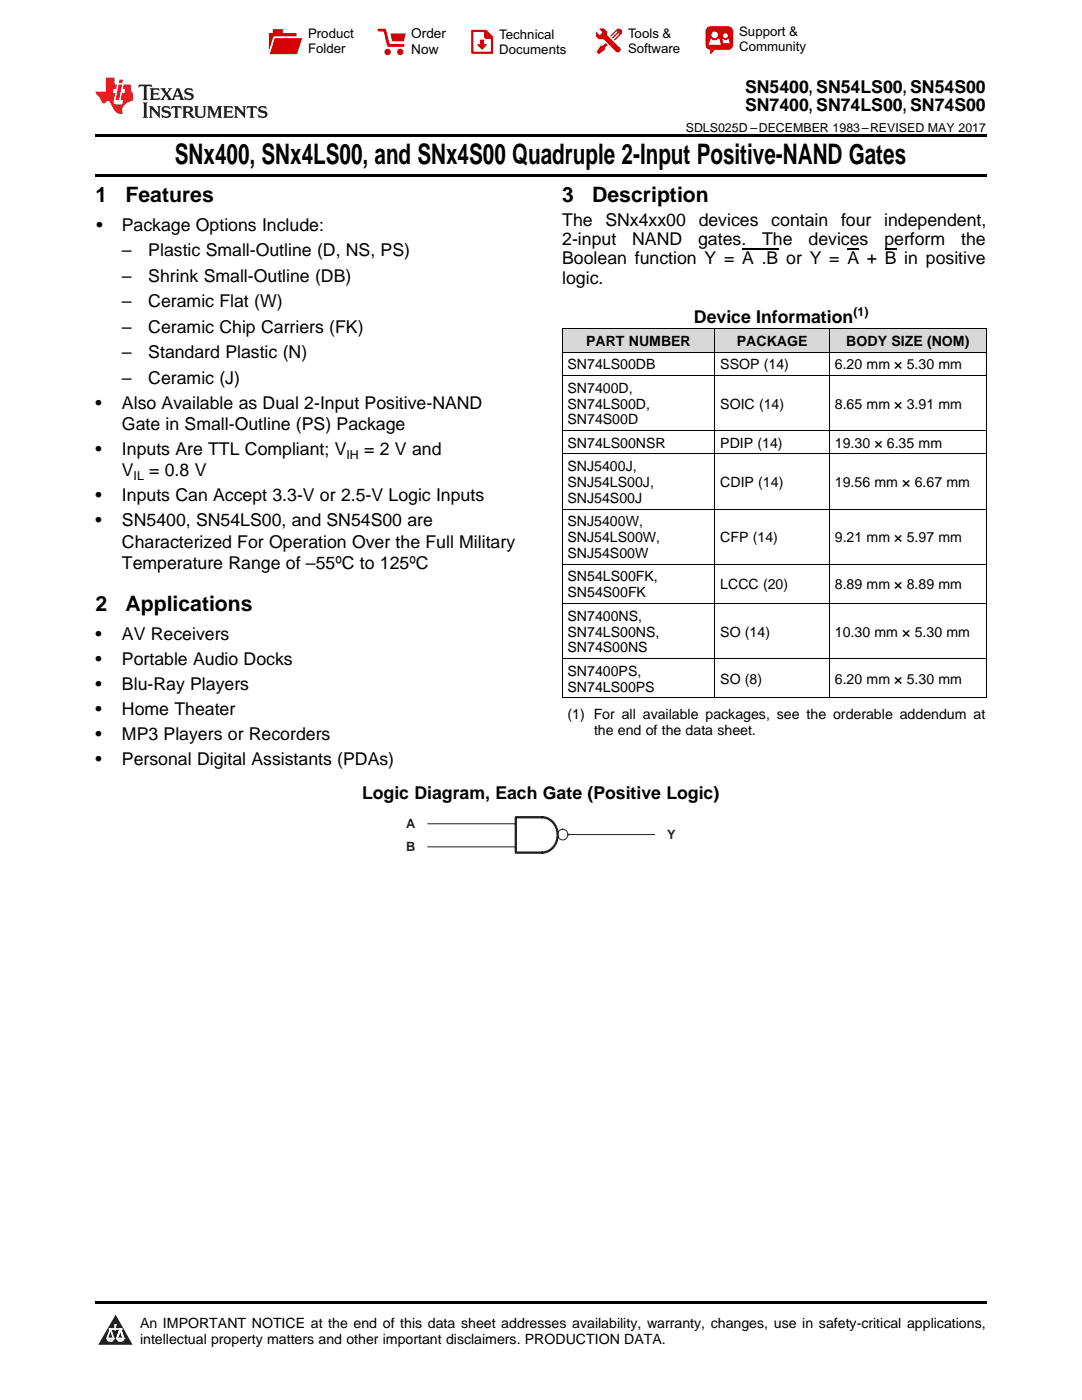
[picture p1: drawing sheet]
<svg xmlns="http://www.w3.org/2000/svg" width="216mm" height="279mm" viewBox="0 0 216 279" stroke-linecap="round" stroke-linejoin="round" font-family="sans-serif">
<defs><g id="words">
<text font-size="5.6" x="34.9" y="32.8">SNx400, SNx4LS00, and SNx4S00 Quadruple 2-Input Positive-NAND Gates</text>
<g font-size="4.2">
<text x="19" y="40.4">1</text>
<text x="25" y="40.4">Features</text>
<text x="112.2" y="40.4">3</text>
<text x="118.2" y="40.4">Description</text>
<text x="19" y="122">2</text>
<text x="25" y="122">Applications</text>
</g>
<g font-size="3.5">
<text x="148.7" y="18.6">SN5400, SN54LS00, SN54S00</text>
<text x="148.7" y="22.2">SN7400, SN74LS00, SN74S00</text>
<text x="19.2" y="46.1">•</text>
<text x="24.3" y="46.1">Package Options Include:</text>
<text x="112.2" y="45">The</text>
<text x="120.8" y="45">SNx4xx00</text>
<text x="139.4" y="45">devices</text>
<text x="153.9" y="45">contain</text>
<text x="167.8" y="45">four</text>
<text x="176.4" y="45">independent,</text>
<text x="24.3" y="51.2">–</text>
<text x="29.6" y="51.2">Plastic Small-Outline (D, NS, PS)</text>
<text x="112.2" y="48.9">2-input</text>
<text x="112.2" y="52.8">Boolean function Y = A .B or Y = A + B in positive</text>
<text x="126.1" y="48.9">NAND</text>
<text x="139.3" y="48.9">gates.</text>
<text x="152.1" y="48.9">The</text>
<text x="161.3" y="48.9">devices</text>
<text x="176.5" y="48.9">perform</text>
<text x="191.8" y="48.9">the</text>
<text x="24.3" y="56.2">–</text>
<text x="29.6" y="56.2">Shrink Small-Outline (DB)</text>
<text x="112.2" y="56.7">logic.</text>
<text x="24.3" y="61.3">–</text>
<text x="29.6" y="61.3">Ceramic Flat (W)</text>
<text x="138.5" y="64.4">Device Information</text>
<text x="24.3" y="66.4">–</text>
<text x="24.3" y="71.5">–</text>
<text x="29.6" y="66.4">Ceramic Chip Carriers (FK)</text>
<text x="29.6" y="71.5">Standard Plastic (N)</text>
<text x="24.3" y="76.6">–</text>
<text x="29.6" y="76.6">Ceramic (J)</text>
<text x="19" y="81.6">•</text>
<text x="24.3" y="81.6">Also Available as Dual 2-Input Positive-NAND</text>
<text x="24.3" y="85.8">Gate in Small-Outline (PS) Package</text>
<text x="19" y="90.8">•</text>
<text x="24.3" y="90.8">Inputs Are TTL Compliant; V</text>
<text x="24.3" y="95">V</text>
<text x="29.8" y="95">= 0.8 V</text>
<text x="72.7" y="90.8">= 2 V and</text>
<text x="19" y="100">•</text>
<text x="24.3" y="100">Inputs Can Accept 3.3-V or 2.5-V Logic Inputs</text>
<text x="19" y="105.1">•</text>
<text x="24.3" y="105.1">SN5400, SN54LS00, and SN54S00 are</text>
<text x="24.3" y="109.3">Characterized For Operation Over the Full Military</text>
<text x="24.3" y="113.5">Temperature Range of –55ºC to 125ºC</text>
<text x="19" y="127.7">•</text>
<text x="24.3" y="127.7">AV Receivers</text>
<text x="19" y="132.7">•</text>
<text x="19" y="137.7">•</text>
<text x="24.3" y="132.7">Portable Audio Docks</text>
<text x="24.3" y="137.7">Blu-Ray Players</text>
<text x="19" y="142.7">•</text>
<text x="24.3" y="142.7">Home Theater</text>
<text x="19" y="147.7">•</text>
<text x="24.3" y="147.7">MP3 Players or Recorders</text>
<text x="19" y="152.7">•</text>
<text x="24.3" y="152.7">Personal Digital Assistants (PDAs)</text>
<text x="72.2" y="159.4">Logic Diagram, Each Gate (Positive Logic)</text>
</g>
<g font-size="2.8">
<text x="116.9" y="69">PART NUMBER</text>
<text x="147" y="69">PACKAGE</text>
<text x="168.9" y="69">BODY SIZE (NOM)</text>
<text x="113.2" y="73.7">SN74LS00DB</text>
<text x="143.7" y="73.7">SSOP (14)</text>
<text x="166.6" y="73.7">6.20 mm × 5.30 mm</text>
<text x="113.2" y="78.4">SN7400D,</text>
<text x="113.2" y="81.5">SN74LS00D,</text>
<text x="143.7" y="81.5">SOIC (14)</text>
<text x="166.6" y="81.5">8.65 mm × 3.91 mm</text>
<text x="113.2" y="84.7">SN74S00D</text>
<text x="113.2" y="89.4">SN74LS00NSR</text>
<text x="143.7" y="89.4">PDIP (14)</text>
<text x="166.6" y="89.4">19.30 × 6.35 mm</text>
<text x="113.2" y="94">SNJ5400J,</text>
<text x="113.2" y="97.2">SNJ54LS00J,</text>
<text x="113.2" y="100.4">SNJ54S00J</text>
<text x="143.7" y="97.2">CDIP (14)</text>
<text x="166.6" y="97.2">19.56 mm × 6.67 mm</text>
<text x="113.2" y="105">SNJ5400W,</text>
<text x="113.2" y="108.2">SNJ54LS00W,</text>
<text x="113.2" y="111.4">SNJ54S00W</text>
<text x="143.7" y="108.2">CFP (14)</text>
<text x="166.6" y="108.2">9.21 mm × 5.97 mm</text>
<text x="113.2" y="116">SN54LS00FK,</text>
<text x="113.2" y="119.2">SN54S00FK</text>
<text x="143.7" y="117.6">LCCC (20)</text>
<text x="166.6" y="117.6">8.89 mm × 8.89 mm</text>
<text x="113.2" y="123.9">SN7400NS,</text>
<text x="113.2" y="127">SN74LS00NS,</text>
<text x="113.2" y="130.2">SN74S00NS</text>
<text x="143.7" y="127">SO (14)</text>
<text x="166.6" y="127">10.30 mm × 5.30 mm</text>
<text x="113.2" y="134.9">SN7400PS,</text>
<text x="143.7" y="136.5">SO (8)</text>
<text x="166.6" y="136.5">6.20 mm × 5.30 mm</text>
<text x="113.2" y="138">SN74LS00PS</text>
<text x="113.2" y="143.5">(1) For all available packages, see the orderable addendum at</text>
<text x="118.5" y="146.7">the end of the data sheet.</text>
<text x="27.9" y="265">An IMPORTANT NOTICE at the end of this data sheet addresses availability, warranty, changes, use in safety-critical applications,</text>
<text x="27.9" y="268.2">intellectual property matters and other important disclaimers. PRODUCTION DATA.</text>
</g>
<g font-size="2.7">
<text x="82.1" y="7.7">Order</text>
<text x="82.1" y="10.7">Now</text>
</g>
<g font-size="2.6">
<text x="61.5" y="7.6">Product</text>
<text x="61.5" y="10.6">Folder</text>
<text x="99.6" y="7.8">Technical</text>
<text x="99.6" y="10.8">Documents</text>
<text x="125.3" y="7.6">Tools &amp;</text>
<text x="125.3" y="10.6">Software</text>
<text x="147.5" y="7.2">Support &amp;</text>
<text x="147.5" y="10.2">Community</text>
</g>
<g font-size="2.6" fill="#231f20">
<text x="81" y="165.3">A</text>
<text x="133.1" y="167.5">Y</text>
<text x="81" y="169.9">B</text>
</g>
<g font-size="2.5">
<text x="136.8" y="26.3">SDLS025D –DECEMBER 1983–REVISED MAY 2017</text>
<text x="170.3" y="63">(1)</text>
<text x="26.7" y="95.7">IL</text>
<text x="69.1" y="91.5">IH</text>
</g>
</g></defs>
<g fill="#d8d8d8">
<path d="M112.2 65.7h30.5v4.6h-30.5z"/>
<path d="M142.7 65.7h22.8v4.6h-22.8z"/>
<path d="M165.5 65.7h31.3v4.6h-31.3z"/>
</g>
<path d="M23.1 262.4l3.4 6h-6.9z" fill="#231f20"/>
<path d="M21.4 267.1h1.2l-.3 .5h-.3a.55 .55 0 0 1-.6-.5z" fill-rule="evenodd" fill="#fff"/>
<path d="M21.4 267.1h1.2l-.3 .5h-.3a.55 .55 0 0 1-.6-.5z" fill="none" stroke="#231f20" stroke-width=".34"/>
<path d="M21.4 267.1l1.2 .1-.3 .4h-.5z" fill="none" stroke="#fff" stroke-width=".34"/>
<path d="M23 265.3h.1" fill="none" stroke="#fff" stroke-width=".34"/>
<path d="M23 264.4v.9z" fill="#fff"/>
<path d="M23 264.4v.9z" fill="none" stroke="#fff" stroke-width=".34"/>
<circle cx="23" cy="264.4" r=".17" fill="#fff"/>
<path d="M21.9 265.2h.1" fill="none" stroke="#fff" stroke-width=".34"/>
<path d="M21.9 265.2h2.3z" fill="#fff"/>
<path d="M21.9 265.2h2.3z" fill="none" stroke="#fff" stroke-width=".34"/>
<circle cx="24.2" cy="265.2" r=".17" fill="#fff"/>
<path d="M23.3 267.1h.1" fill="none" stroke="#fff" stroke-width=".34"/>
<path d="M24 265.2l-.7 1.9z" fill="#fff"/>
<path d="M24 265.2l-.7 1.9z" fill="none" stroke="#fff" stroke-width=".34"/>
<path d="M24 265.2l.7 1.9z" fill="#fff"/>
<path d="M24 265.2l.7 1.9z" fill="none" stroke="#fff" stroke-width=".34"/>
<path d="M24.6 267.1h.1" fill="none" stroke="#fff" stroke-width=".34"/>
<circle cx="21.4" cy="267.1" r=".17" fill="#fff"/>
<path d="M22.1 265.2l-.7 1.9z" fill="#fff"/>
<path d="M22.1 265.2l-.7 1.9z" fill="none" stroke="#fff" stroke-width=".34"/>
<path d="M22.1 265.2l.5 1.9z" fill="#fff"/>
<path d="M22.1 265.2l.5 1.9z" fill="none" stroke="#fff" stroke-width=".34"/>
<circle cx="22.6" cy="267.1" r=".17" fill="#fff"/>
<path d="M23.4 267.1h1.3a.65 .65 0 0 1-.7 .5 .65 .65 0 0 1-.6-.5z" fill-rule="evenodd" fill="#fff"/>
<path d="M23.4 267.1h1.3a.65 .65 0 0 1-.7 .5 .65 .65 0 0 1-.6-.5z" fill="none" stroke="#231f20" stroke-width=".34"/>
<path d="M23.4 267.1h1.3l-.4 .5h-.6z" fill="none" stroke="#fff" stroke-width=".34"/>
<path d="M23.3 267.1h.1" fill="none" stroke="#fff" stroke-width=".34"/>
<circle cx="24.7" cy="267.1" r=".17" fill="#fff"/>
<path d="M19 259.7h177.8v.5h-177.8z" fill="#000"/>
<g fill="none" stroke="#231f20" stroke-width=".2">
<path d="M85.3 164.4h17.3M85.3 169h17.3M102.6 164.4h.1M102.6 169h.1M113.4 166.6h.1M113.4 166.6h17.2"/>
<circle cx="112.2" cy="166.5" r="1.05"/>
</g>
<path d="M108.1 163.1a3.6 3.6 0 0 1 3.2 3.5 3.6 3.6 0 0 1-3.1 3.5l-5.3 .1v-7.1h5.3" fill="none" stroke="#231f20" stroke-width=".46"/>
<circle cx="113.4" cy="166.6" r=".15" fill="#231f20"/>
<g fill="none" stroke="#000" stroke-width=".2">
<path d="M112.2 74.9h84.6M112.2 70.3h84.6M112.2 65.6h84.6M112.2 65.7v73.6M142.6 65.7v73.6M165.5 65.7v73.6M196.8 65.7v73.6M112.2 90.6h84.6M112.2 85.9h84.6M112.2 112.6h84.6M112.2 101.6h84.6M112.2 139.3h84.6"/>
<path d="M112.2 131.4h84.6M112.2 120.4h84.6"/>
</g>
<path d="M19 34.8h177.8v.5h-177.8zM19 26.8h177.8v.6h-177.8z" fill="#000"/>
<path d="M27.7 16.9l-.1 .6 .6-.3h.5v.2v2.2l-.2 .4h1l-.2-.4v-2.2v-.2h.5l.6 .3-.2-.6zM29.9 17.6l.2 .4v1.6l-.2 .4h1.9l.1-.6a1.09 1.09 0 0 1-1.3 .1v-.6h.6l.4 .2v-.7l-.2 .2h-.8v-.6l.2-.1a1.01 1.01 0 0 1 1 .3l-.1-.6zM32 17.6l.9 1.2-1 1.2h.9l-.2-.3 .5-.7 .5 .7-.3 .3h1.7l-.2-.3 .1-.4h1l.1 .4-.2 .3h1l-.3-.4-.7-2h-.5l-1 2.2-.8-1.1 .9-1.1h-.9l.2 .2-.4 .7-.4-.7 .2-.2zM35.4 18l.4 1h-.8zM37 17.7a.66 .66 0 0 0-.2 .8 .66 .66 0 0 0 .6 .4l.7 .2 .1 .2a.8 .8 0 0 1-.7 .4 .8 .8 0 0 1-.7-.5l.1 .8 .2-.2a.94 .94 0 0 0 1.1 .1 .94 .94 0 0 0 .4-.9 1.48 1.48 0 0 0-1.3-.6v-.4a1.1 1.1 0 0 1 1.2 .2l-.2-.6-.2 .1-.5-.1zM28.5 20.4l.2 .4v2.3l-.2 .4h1l-.2-.4v-2.3l.2-.4zM29.7 21.2l.2 .4v1.5l-.2 .4h.8l-.3-.4 .1-1.3 1.6 1.8v-2l.2-.4h-.7l.2 .2v1.1l-1.2-1.3zM32.5 21.3a.66 .66 0 0 0-.2 .8 .66 .66 0 0 0 .6 .4l.6 .2 .2 .2a.8 .8 0 0 1-.8 .4 .8 .8 0 0 1-.7-.5l.2 .7 .2-.1a.94 .94 0 0 0 1 .1 .94 .94 0 0 0 .5-1 1.47 1.47 0 0 0-1.3-.6l-.1-.3a1.1 1.1 0 0 1 1.3 .2l-.2-.6-.2 .1-.5-.2zM34.3 21.2l-.2 .6a.64 .64 0 0 1 .8-.3v1.6l-.2 .4h1l-.3-.4 .1-1.6a.66 .66 0 0 1 .8 .3l-.2-.6zM36.3 21.2l.3 .4v1.5l-.3 .4h1l-.2-.2v-.7h.5l.1 .1a.8 .8 0 0 0 1.2 .7l-1-1a.62 .62 0 0 0 .6-.5 .62 .62 0 0 0-.6-.7zM37.1 21.5h.1a.48 .48 0 0 1 .6 0 .48 .48 0 0 1 .1 .6l-.2 .1-.6 .1zM38.7 21.2l.2 .2a2.29 2.29 0 0 0 .4 2 1.05 1.05 0 0 0 1.7-.7v-1.3l.2-.2h-.8l.2 .4v1.1a.61 .61 0 0 1-.6 .6 .61 .61 0 0 1-.6-.6v-1.1l.3-.4zM41.3 21.2l.3 .4v1.5l-.3 .4h.8l-.2-.4v-1.4l.8 1.9 .9-1.9v1.4l-.2 .4h.9l-.2-.4v-1.5l.2-.4h-.8l-.7 1.5-.6-1.5zM44.5 21.2l.2 .4v1.5l-.2 .4h1.9l.2-.6a1.1 1.1 0 0 1-1.4 .2v-.7h.6l.4 .2v-.6l-.2 .1-.8 .1v-.6l.2-.1a1.02 1.02 0 0 1 1.1 .2l-.2-.5zM46.7 21.2l.2 .4v1.5l-.2 .4h.8l-.3-.4 .1-1.3 1.6 1.8v-2l.2-.4h-.7l.2 .2v1.1l-1.2-1.3zM49.3 21.2l-.1 .6a.64 .64 0 0 1 .8-.3v1.6l-.3 .4h1l-.2-.4v-1.6a.66 .66 0 0 1 .8 .3l-.1-.6zM51.7 21.3a.66 .66 0 0 0-.2 .7 .66 .66 0 0 0 .7 .5l.6 .2 .1 .2a.8 .8 0 0 1-.7 .4 .8 .8 0 0 1-.7-.5l.1 .7 .2-.1a.94 .94 0 0 0 1.1 .1 .94 .94 0 0 0 .4-1 1.48 1.48 0 0 0-1.2-.6l-.1-.3a1.1 1.1 0 0 1 1.2 .2l-.2-.6-.1 .1-.6-.2z" fill="#231f20"/>
<path d="M21.1 15.5v2.8h-2v.4l.9 .9a.96 .96 0 0 0 1 1 .59 .59 0 0 1 .5-.4 .59 .59 0 0 1 .5 .3l.4 .8a1.61 1.61 0 0 0 2.1 1.3 1.63 1.63 0 0 1 1.1-2.2l.9-.3v-1.5a1.6 1.6 0 0 1-.4-1.7h-1.4l-.2 .9h.5l-.2 .8h-.5l-.2 1v.3h.5l-.2 .9h-.7a.74 .74 0 0 1-1-.6l.3-1.6h-.5l.2-.8h.5l.1-.9h-.4v-1.4zM23.7 16.9l-.7 3h.8l.6-3zM23.8 15.9l-.1 .7h.7l.2-.7z" fill="#ee1d23"/>
<g fill="#d60000">
<path d="M54.4 5.8h2v.8h2.8v4.2h-5.5v-4.2h.7z" fill-rule="evenodd"/>
<path d="M54.7 7.5h5.6l-1 3.3h-5.6z" fill-rule="evenodd"/>
</g>
<path d="M54.6 7.4h5.8l-.1 .1h-5.5l-1.1 3.3z" fill-rule="evenodd" fill="#fff"/>
<path d="M54.6 7.4h5.8l-.1 .1h-5.5l-1.1 3.3z" fill="none" stroke="#fff" stroke-width=".2"/>
<path d="M75.6 6h1.2l.7 3.1h3" fill="none" stroke="#d60000" stroke-width=".56"/>
<g fill="#d60000">
<path d="M77.9 6.7h3.1l-.4 1.5h-2.3z" fill-rule="evenodd"/>
<circle cx="77.3" cy="10.4" r=".64"/>
<circle cx="79.9" cy="10.4" r=".64"/>
</g>
<path d="M94.2 6.2h2.7l1.3 1.2v3.1h-4z" fill="none" stroke="#d60000" stroke-width=".44"/>
<g fill="#d60000">
<path d="M95.8 7.9h.8v1h.6l-1 1.1-1-1v-.1h.6z" fill-rule="evenodd"/>
<path d="M96.6 6.2h.3l1.3 1.2v.4h-1.3l-.3-.4z" fill-rule="evenodd"/>
<path d="M119.6 5.7h.9l.6 .6 .1 .7 2.5 2.5-.8 .8-2.3-2.3-1.1-.2-.6-.6v-.8l.7 .6 .5-.4v-.2l-.4-.5z" fill-rule="evenodd"/>
<path d="M119.9 9.1h.4l.5-.5 .4 .4-.5 .5v.4l-1.2 .9-.5-.5z" fill-rule="evenodd"/>
<path d="M123 5.9a.67 .67 0 0 1 .9 0 .67 .67 0 0 1 0 .9z" fill-rule="evenodd"/>
<path d="M123 5.9l.9 .9-1.2 1.2h-.2l.1-.2 .9-.9 .1-.2h-.3l-.9 1h-.2v-.2l.9-1 .1-.2h-.3l-.9 1h-.2v-.2z" fill-rule="evenodd"/>
<circle cx="123.3" cy="9.9" r=".54"/>
</g>
<path d="M121.1 6.3l-.1 .7" fill="none" stroke="#d60000" stroke-width=".2"/>
<g fill="#d60000">
<path d="M141.1 5.5l.6-.2h3.6a.95 .95 0 0 1 1 .9v2.8a.95 .95 0 0 1-1 .9h-3.6a.95 .95 0 0 1-.9-.9v-2.8z" fill-rule="evenodd"/>
<path d="M141.7 9.9h.9l-.7 .9h-.2z" fill-rule="evenodd"/>
</g>
<g fill="#fff">
<path d="M144.3 8.6h1.3z"/>
<path d="M141.8 7.8h.3l.1 .2h.8l.2-.2h.3l.4 1.1h-2.5z" fill-rule="evenodd"/>
<path d="M144.2 7.8h.2l.2 .2h.4l.2-.2h.2l.2 .8h-1.3z" fill-rule="evenodd"/>
<circle cx="142.6" cy="6.9" r=".65"/>
<circle cx="144.8" cy="7.1" r=".48"/>
</g>
<path d="M148.1 49.7h7.2M169.1 49.7h2.3M176.6 49.7h2.3" fill="none" stroke="#000" stroke-width=".25"/>
<use href="#words"/>
</svg>
